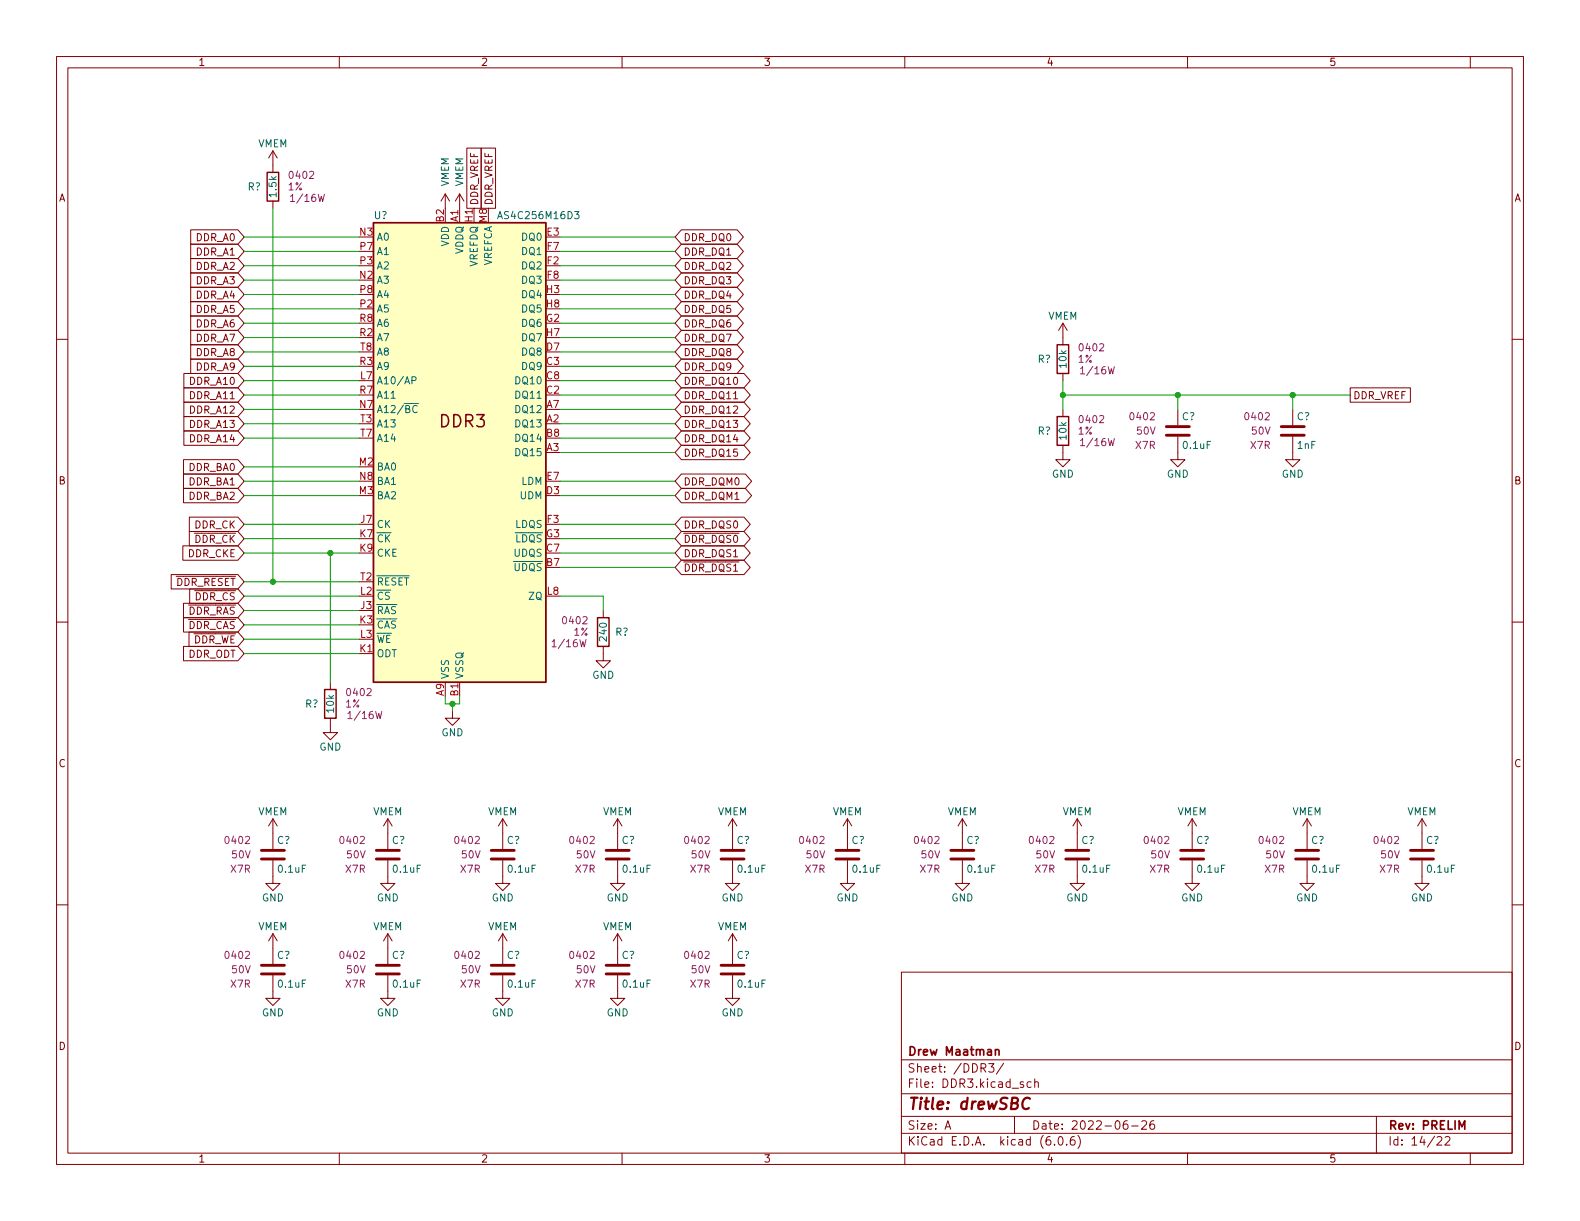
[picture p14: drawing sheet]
<svg xmlns="http://www.w3.org/2000/svg" width="279mm" height="216mm" viewBox="0 0 279 216" stroke-linecap="round" stroke-linejoin="round" font-family="sans-serif">
<defs><g id="words">
<text font-size="3" fill="#840000" x="77.8" y="75.5">DDR3</text>
<text font-size="2.8" fill="#840000" x="160.4" y="196.2">Title: drewSBC</text>
<g font-size="2.1" fill="#840000">
<text x="160.4" y="189.7">Sheet: /DDR3/</text>
<text x="160.4" y="186.7">Drew Maatman</text>
<text x="160.4" y="192.4">File: DDR3.kicad_sch</text>
<text x="160.4" y="202.5">KiCad E.D.A. kicad (6.0.6)</text>
<text x="160.4" y="199.7">Size: A</text>
<text x="182.4" y="199.7">Date: 2022-06-26</text>
<text x="245.4" y="199.7">Rev: PRELIM</text>
<text x="245.4" y="202.5">Id: 14/22</text>
</g>
<g font-size="1.8" fill="#840000">
<text x="35" y="11.6">1</text>
<text x="85" y="11.6">2</text>
<text x="135" y="11.6">3</text>
<text x="185" y="11.6">4</text>
<text x="235" y="11.6">5</text>
<text x="10.3" y="35.6">A</text>
<text x="267.7" y="35.6">A</text>
<text x="84.5" y="36.4" transform="rotate(-90 84.5 36.4)">DDR_VREF</text>
<text x="87.1" y="36.4" transform="rotate(-90 87.1 36.4)">DDR_VREF</text>
<text x="34.7" y="47.7">DDR_A2</text>
<text x="34.7" y="42.6">DDR_A0</text>
<text x="34.7" y="45.2">DDR_A1</text>
<text x="120.8" y="45.2">DDR_DQ1</text>
<text x="120.8" y="42.6">DDR_DQ0</text>
<text x="120.8" y="47.7">DDR_DQ2</text>
<text x="34.7" y="52.8">DDR_A4</text>
<text x="34.7" y="50.3">DDR_A3</text>
<text x="120.8" y="50.3">DDR_DQ3</text>
<text x="120.8" y="52.8">DDR_DQ4</text>
<text x="34.7" y="57.9">DDR_A6</text>
<text x="34.7" y="55.3">DDR_A5</text>
<text x="120.8" y="57.9">DDR_DQ6</text>
<text x="120.8" y="55.3">DDR_DQ5</text>
<text x="34.7" y="65.5">DDR_A9</text>
<text x="34.7" y="63">DDR_A8</text>
<text x="34.7" y="60.4">DDR_A7</text>
<text x="120.8" y="63">DDR_DQ8</text>
<text x="120.8" y="65.5">DDR_DQ9</text>
<text x="120.8" y="60.4">DDR_DQ7</text>
<text x="33.7" y="70.6">DDR_A11</text>
<text x="33.7" y="68">DDR_A10</text>
<text x="120.8" y="70.6">DDR_DQ11</text>
<text x="120.8" y="68">DDR_DQ10</text>
<text x="239.2" y="70.6">DDR_VREF</text>
<text x="33.7" y="73.1">DDR_A12</text>
<text x="33.7" y="75.7">DDR_A13</text>
<text x="120.8" y="75.7">DDR_DQ13</text>
<text x="120.8" y="73.1">DDR_DQ12</text>
<text x="33.4" y="83.3">DDR_BA0</text>
<text x="33.7" y="78.2">DDR_A14</text>
<text x="120.8" y="78.2">DDR_DQ14</text>
<text x="120.8" y="80.7">DDR_DQ15</text>
<text x="10.3" y="85.7">B</text>
<text x="33.4" y="85.8">DDR_BA1</text>
<text x="33.4" y="88.4">DDR_BA2</text>
<text x="120.8" y="88.4">DDR_DQM1</text>
<text x="120.8" y="85.8">DDR_DQM0</text>
<text x="267.7" y="85.7">B</text>
<text x="33" y="96">~{DDR_CK}</text>
<text x="34.4" y="93.4">DDR_CK</text>
<text x="120.8" y="96">~{DDR_DQS0}</text>
<text x="120.8" y="93.4">DDR_DQS0</text>
<text x="33.2" y="98.5">DDR_CKE</text>
<text x="120.8" y="101.1">~{DDR_DQS1}</text>
<text x="120.8" y="98.5">DDR_DQS1</text>
<text x="29.7" y="103.6">~{DDR_RESET}</text>
<text x="33.1" y="106.1">~{DDR_CS}</text>
<text x="31.8" y="108.7">~{DDR_RAS}</text>
<text x="31.8" y="111.2">~{DDR_CAS}</text>
<text x="32.7" y="113.8">~{DDR_WE}</text>
<text x="33.2" y="116.3">DDR_ODT</text>
<text x="10.3" y="135.6">C</text>
<text x="267.7" y="135.6">C</text>
<text x="10.3" y="185.7">D</text>
<text x="267.7" y="185.7">D</text>
<text x="35" y="205.6">1</text>
<text x="85" y="205.6">2</text>
<text x="135" y="205.6">3</text>
<text x="185" y="205.6">4</text>
<text x="235" y="205.6">5</text>
</g>
<g font-size="1.8" fill="#006464">
<text x="45.6" y="26">VMEM</text>
<text x="43.8" y="33.7">R?</text>
<text x="48.9" y="34.7" transform="rotate(-90 48.9 34.7)">1.5k</text>
<text x="79.4" y="33" transform="rotate(-90 79.4 33)">VMEM</text>
<text x="81.9" y="33" transform="rotate(-90 81.9 33)">VMEM</text>
<text x="66.1" y="38.7">U?</text>
<text x="88.6" y="38.7">AS4C256M16D3</text>
<text x="66.5" y="42.5">A0</text>
<text x="66.5" y="47.6">A2</text>
<text x="66.5" y="45.1">A1</text>
<text x="79.4" y="43.6" transform="rotate(-90 79.4 43.6)">VDD</text>
<text x="81.9" y="45" transform="rotate(-90 81.9 45)">VDDQ</text>
<text x="84.5" y="47.2" transform="rotate(-90 84.5 47.2)">VREFDQ</text>
<text x="87" y="47.1" transform="rotate(-90 87 47.1)">VREFCA</text>
<text x="92.4" y="42.5">DQ0</text>
<text x="92.4" y="47.6">DQ2</text>
<text x="92.4" y="45.1">DQ1</text>
<text x="66.5" y="50.2">A3</text>
<text x="66.5" y="52.7">A4</text>
<text x="92.4" y="50.2">DQ3</text>
<text x="92.4" y="52.7">DQ4</text>
<text x="66.5" y="55.2">A5</text>
<text x="66.5" y="57.8">A6</text>
<text x="92.4" y="57.8">DQ6</text>
<text x="92.4" y="55.2">DQ5</text>
<text x="185.3" y="56.5">VMEM</text>
<text x="66.5" y="60.3">A7</text>
<text x="66.5" y="65.4">A9</text>
<text x="66.5" y="62.9">A8</text>
<text x="92.4" y="60.3">DQ7</text>
<text x="92.4" y="65.4">DQ9</text>
<text x="92.4" y="62.9">DQ8</text>
<text x="183.5" y="64.1">R?</text>
<text x="188.6" y="65" transform="rotate(-90 188.6 65)">10k</text>
<text x="66.5" y="67.9">A10/AP</text>
<text x="66.5" y="70.5">A11</text>
<text x="91.4" y="70.5">DQ11</text>
<text x="91.4" y="67.9">DQ10</text>
<text x="66.5" y="73">A12/~{BC}</text>
<text x="66.5" y="75.6">A13</text>
<text x="91.4" y="75.6">DQ13</text>
<text x="91.4" y="73">DQ12</text>
<text x="183.5" y="76.8">R?</text>
<text x="188.6" y="77.7" transform="rotate(-90 188.6 77.7)">10k</text>
<text x="209" y="74.3">C?</text>
<text x="229.3" y="74.3">C?</text>
<text x="66.5" y="78.1">A14</text>
<text x="66.5" y="83.2">BA0</text>
<text x="91.4" y="80.6">DQ15</text>
<text x="91.4" y="78.1">DQ14</text>
<text x="209.3" y="79.4">0.1uF</text>
<text x="229.5" y="79.4">1nF</text>
<text x="66.5" y="88.3">BA2</text>
<text x="66.5" y="85.7">BA1</text>
<text x="92" y="88.3">UDM</text>
<text x="92.2" y="85.7">LDM</text>
<text x="186" y="84.5">GND</text>
<text x="206.3" y="84.5">GND</text>
<text x="226.6" y="84.5">GND</text>
<text x="66.5" y="93.3">CK</text>
<text x="66.5" y="95.9">~{CK}</text>
<text x="89.7" y="95.9">~{LDQS}</text>
<text x="91.1" y="93.3">LDQS</text>
<text x="66.5" y="98.4">CKE</text>
<text x="89.5" y="101">~{UDQS}</text>
<text x="90.9" y="98.4">UDQS</text>
<text x="66.5" y="106">~{CS}</text>
<text x="66.5" y="103.5">~{RESET}</text>
<text x="93.6" y="106">ZQ</text>
<text x="66.5" y="108.6">~{RAS}</text>
<text x="66.5" y="111.1">~{CAS}</text>
<text x="66.5" y="113.7">~{WE}</text>
<text x="107.3" y="113.2" transform="rotate(-90 107.3 113.2)">240</text>
<text x="108.8" y="112.4">R?</text>
<text x="66.5" y="116.2">ODT</text>
<text x="54" y="125.1">R?</text>
<text x="59.1" y="125.9" transform="rotate(-90 59.1 125.9)">10k</text>
<text x="79.4" y="120.1" transform="rotate(-90 79.4 120.1)">VSS</text>
<text x="81.9" y="120.1" transform="rotate(-90 81.9 120.1)">VSSQ</text>
<text x="104.7" y="120">GND</text>
<text x="78" y="130.2">GND</text>
<text x="56.5" y="132.7">GND</text>
<text x="45.6" y="144.1">VMEM</text>
<text x="49" y="149.2">C?</text>
<text x="65.9" y="144.1">VMEM</text>
<text x="69.3" y="149.2">C?</text>
<text x="86.2" y="144.1">VMEM</text>
<text x="89.6" y="149.2">C?</text>
<text x="106.6" y="144.1">VMEM</text>
<text x="109.9" y="149.2">C?</text>
<text x="126.9" y="144.1">VMEM</text>
<text x="130.3" y="149.2">C?</text>
<text x="147.2" y="144.1">VMEM</text>
<text x="150.6" y="149.2">C?</text>
<text x="167.5" y="144.1">VMEM</text>
<text x="170.9" y="149.2">C?</text>
<text x="187.8" y="144.1">VMEM</text>
<text x="191.2" y="149.2">C?</text>
<text x="208.2" y="144.1">VMEM</text>
<text x="211.5" y="149.2">C?</text>
<text x="228.5" y="144.1">VMEM</text>
<text x="231.9" y="149.2">C?</text>
<text x="248.8" y="144.1">VMEM</text>
<text x="252.2" y="149.2">C?</text>
<text x="49.3" y="154.3">0.1uF</text>
<text x="69.6" y="154.3">0.1uF</text>
<text x="89.9" y="154.3">0.1uF</text>
<text x="110.3" y="154.3">0.1uF</text>
<text x="130.6" y="154.3">0.1uF</text>
<text x="150.9" y="154.3">0.1uF</text>
<text x="171.2" y="154.3">0.1uF</text>
<text x="191.5" y="154.3">0.1uF</text>
<text x="211.9" y="154.3">0.1uF</text>
<text x="232.2" y="154.3">0.1uF</text>
<text x="252.5" y="154.3">0.1uF</text>
<text x="46.3" y="159.4">GND</text>
<text x="66.6" y="159.4">GND</text>
<text x="86.9" y="159.4">GND</text>
<text x="107.3" y="159.4">GND</text>
<text x="127.6" y="159.4">GND</text>
<text x="147.9" y="159.4">GND</text>
<text x="168.2" y="159.4">GND</text>
<text x="188.5" y="159.4">GND</text>
<text x="208.9" y="159.4">GND</text>
<text x="229.2" y="159.4">GND</text>
<text x="249.5" y="159.4">GND</text>
<text x="45.6" y="164.5">VMEM</text>
<text x="65.9" y="164.5">VMEM</text>
<text x="86.2" y="164.5">VMEM</text>
<text x="106.6" y="164.5">VMEM</text>
<text x="126.9" y="164.5">VMEM</text>
<text x="49" y="169.5">C?</text>
<text x="69.3" y="169.5">C?</text>
<text x="89.6" y="169.5">C?</text>
<text x="109.9" y="169.5">C?</text>
<text x="130.3" y="169.5">C?</text>
<text x="46.3" y="179.7">GND</text>
<text x="49.3" y="174.6">0.1uF</text>
<text x="66.6" y="179.7">GND</text>
<text x="69.6" y="174.6">0.1uF</text>
<text x="86.9" y="179.7">GND</text>
<text x="89.9" y="174.6">0.1uF</text>
<text x="107.3" y="179.7">GND</text>
<text x="110.3" y="174.6">0.1uF</text>
<text x="127.6" y="179.7">GND</text>
<text x="130.6" y="174.6">0.1uF</text>
</g>
<g font-size="1.8" fill="#840084">
<text x="50.9" y="33.7">1%</text>
<text x="51.3" y="31.6">0402</text>
<text x="51.8" y="35.7">1/16W</text>
<text x="190.6" y="64.1">1%</text>
<text x="191" y="62.1">0402</text>
<text x="191.5" y="66.2">1/16W</text>
<text x="190.6" y="76.8">1%</text>
<text x="191" y="74.8">0402</text>
<text x="200" y="74.3">0402</text>
<text x="201.1" y="76.8">50V</text>
<text x="220.3" y="74.3">0402</text>
<text x="221.4" y="76.8">50V</text>
<text x="191.5" y="78.9">1/16W</text>
<text x="200.8" y="79.4">X7R</text>
<text x="221.1" y="79.4">X7R</text>
<text x="99.7" y="110.4">0402</text>
<text x="101.5" y="112.4">1%</text>
<text x="98" y="114.4">1/16W</text>
<text x="61.1" y="125.1">1%</text>
<text x="61.5" y="123.1">0402</text>
<text x="61.9" y="127.1">1/16W</text>
<text x="40" y="149.2">0402</text>
<text x="60.3" y="149.2">0402</text>
<text x="80.6" y="149.2">0402</text>
<text x="100.9" y="149.2">0402</text>
<text x="121.3" y="149.2">0402</text>
<text x="141.6" y="149.2">0402</text>
<text x="161.9" y="149.2">0402</text>
<text x="182.2" y="149.2">0402</text>
<text x="202.5" y="149.2">0402</text>
<text x="222.9" y="149.2">0402</text>
<text x="243.2" y="149.2">0402</text>
<text x="40.8" y="154.3">X7R</text>
<text x="41" y="151.8">50V</text>
<text x="61.1" y="154.3">X7R</text>
<text x="61.4" y="151.8">50V</text>
<text x="81.4" y="154.3">X7R</text>
<text x="81.7" y="151.8">50V</text>
<text x="101.8" y="154.3">X7R</text>
<text x="102" y="151.8">50V</text>
<text x="122.1" y="154.3">X7R</text>
<text x="122.3" y="151.8">50V</text>
<text x="142.4" y="154.3">X7R</text>
<text x="142.6" y="151.8">50V</text>
<text x="162.7" y="154.3">X7R</text>
<text x="163" y="151.8">50V</text>
<text x="183" y="154.3">X7R</text>
<text x="183.3" y="151.8">50V</text>
<text x="203.4" y="154.3">X7R</text>
<text x="203.6" y="151.8">50V</text>
<text x="223.7" y="154.3">X7R</text>
<text x="223.9" y="151.8">50V</text>
<text x="244" y="154.3">X7R</text>
<text x="244.2" y="151.8">50V</text>
<text x="40" y="169.5">0402</text>
<text x="41" y="172.1">50V</text>
<text x="60.3" y="169.5">0402</text>
<text x="61.4" y="172.1">50V</text>
<text x="80.6" y="169.5">0402</text>
<text x="81.7" y="172.1">50V</text>
<text x="100.9" y="169.5">0402</text>
<text x="102" y="172.1">50V</text>
<text x="121.3" y="169.5">0402</text>
<text x="122.3" y="172.1">50V</text>
<text x="40.8" y="174.6">X7R</text>
<text x="61.1" y="174.6">X7R</text>
<text x="81.4" y="174.6">X7R</text>
<text x="101.8" y="174.6">X7R</text>
<text x="122.1" y="174.6">X7R</text>
</g>
<g font-size="1.8" fill="#a90000">
<text x="63.6" y="41.7">N3</text>
<text x="78.5" y="39.2" transform="rotate(-90 78.5 39.2)">B2</text>
<text x="81" y="39.2" transform="rotate(-90 81 39.2)">A1</text>
<text x="83.6" y="39.2" transform="rotate(-90 83.6 39.2)">H1</text>
<text x="86.1" y="39.3" transform="rotate(-90 86.1 39.3)">M8</text>
<text x="96.7" y="41.7">E3</text>
<text x="63.7" y="46.7">P3</text>
<text x="63.7" y="44.2">P7</text>
<text x="96.8" y="46.7">F2</text>
<text x="96.8" y="44.2">F7</text>
<text x="63.6" y="49.3">N2</text>
<text x="63.7" y="51.8">P8</text>
<text x="96.7" y="51.8">H3</text>
<text x="96.8" y="49.3">F8</text>
<text x="63.6" y="59.4">R2</text>
<text x="63.6" y="56.9">R8</text>
<text x="63.7" y="54.4">P2</text>
<text x="96.6" y="56.9">G2</text>
<text x="96.7" y="59.4">H7</text>
<text x="96.7" y="54.4">H8</text>
<text x="63.6" y="64.5">R3</text>
<text x="63.7" y="62">T8</text>
<text x="96.7" y="64.5">C3</text>
<text x="96.7" y="62">D7</text>
<text x="63.6" y="69.6">R7</text>
<text x="63.7" y="67.1">L7</text>
<text x="96.7" y="69.6">C2</text>
<text x="96.7" y="67.1">C8</text>
<text x="63.6" y="72.1">N7</text>
<text x="63.7" y="74.7">T3</text>
<text x="63.7" y="77.2">T7</text>
<text x="96.7" y="74.7">A2</text>
<text x="96.7" y="72.1">A7</text>
<text x="96.7" y="77.2">B8</text>
<text x="63.5" y="82.3">M2</text>
<text x="96.7" y="79.8">A3</text>
<text x="63.5" y="87.4">M3</text>
<text x="63.6" y="84.8">N8</text>
<text x="96.7" y="87.4">D3</text>
<text x="96.7" y="84.8">E7</text>
<text x="63.6" y="95">K7</text>
<text x="63.8" y="92.5">J7</text>
<text x="96.6" y="95">G3</text>
<text x="96.8" y="92.5">F3</text>
<text x="63.6" y="97.5">K9</text>
<text x="96.7" y="100.1">B7</text>
<text x="96.7" y="97.5">C7</text>
<text x="63.7" y="105.2">L2</text>
<text x="63.7" y="102.6">T2</text>
<text x="63.8" y="107.7">J3</text>
<text x="96.8" y="105.2">L8</text>
<text x="63.6" y="110.2">K3</text>
<text x="63.7" y="112.8">L3</text>
<text x="63.6" y="115.3">K1</text>
<text x="78.5" y="123.1" transform="rotate(-90 78.5 123.1)">A9</text>
<text x="81" y="123.1" transform="rotate(-90 81 123.1)">B1</text>
</g>
</g></defs>
<g fill="none" stroke="#840000" stroke-width=".18">
<path d="M10 10h259.4v195.9h-259.4zM12 12h255.4v191.9h-255.4zM60 10v2M110 10v2M160 10v2M210 10v2M260 10v2M48.3 26.7v3.8M48.3 35.6v1.2M48.3 26.7l-.8 1.2M48.3 26.7l.7 1.2M78.7 34.3l-.7 1.3"/>
<path d="M78.7 34.3v2.5M78.7 34.3l.8 1.3M81.3 34.3l-.8 1.3M81.3 34.3v2.5M81.3 34.3l.7 1.3M82.5 26.2h2.6v10.6h-2.6zM85.1 26.2h2.5v10.6h-2.5zM10 60h2M33.7 55.9h8.4l1.1 1.3-1.1 1.2h-8.4zM33.7 53.3h8.4l1.1 1.3-1.1 1.3h-8.4zM33.7 50.8h8.4l1.1 1.3-1.1 1.2h-8.4zM33.7 45.7h8.4l1.1 1.3-1.1 1.3h-8.4z"/>
<path d="M33.7 48.3h8.4l1.1 1.2-1.1 1.3h-8.4zM33.7 40.6h8.4l1.1 1.3-1.1 1.3h-8.4zM33.7 43.2h8.4l1.1 1.3-1.1 1.2h-8.4zM33.7 58.4h8.4l1.1 1.3-1.1 1.3h-8.4zM120.5 43.2h9.8l1.2 1.3-1.2 1.2h-9.8l-1.1-1.2zM120.5 40.6h9.8l1.2 1.3-1.2 1.3h-9.8l-1.1-1.3zM120.5 45.7h9.8l1.2 1.3-1.2 1.3h-9.8l-1.1-1.3zM120.5 55.9h9.8l1.2 1.3-1.2 1.2h-9.8l-1.1-1.2zM120.5 48.3h9.8l1.2 1.2-1.2 1.3h-9.8l-1.1-1.3zM120.5 50.8h9.8l1.2 1.3-1.2 1.2h-9.8l-1.1-1.2zM120.5 58.4h9.8l1.2 1.3-1.2 1.3h-9.8l-1.1-1.3zM120.5 53.3h9.8l1.2 1.3-1.2 1.3h-9.8l-1.1-1.3z"/>
<path d="M188 57.2v3.8M188 57.2l-.8 1.2M188 57.2l.7 1.2M267.4 60h2M32.5 71.1h9.6l1.1 1.3-1.1 1.3h-9.6zM32.5 73.7h9.6l1.1 1.2-1.1 1.3h-9.6zM32.5 68.6h9.6l1.1 1.3-1.1 1.2h-9.6zM32.5 66h9.6l1.1 1.3-1.1 1.3h-9.6zM32.5 76.2h9.6l1.1 1.3-1.1 1.2h-9.6zM33.7 63.5h8.4l1.1 1.3-1.1 1.2h-8.4zM33.7 61h8.4l1.1 1.2-1.1 1.3h-8.4zM120.5 61h9.8l1.2 1.2-1.2 1.3h-9.8l-1.1-1.3z"/>
<path d="M120.5 63.5h9.8l1.2 1.3-1.2 1.2h-9.8l-1.1-1.2zM120.5 76.2h11.1l1.1 1.3-1.1 1.2h-11.1l-1.1-1.2zM120.5 73.7h11.1l1.1 1.2-1.1 1.3h-11.1l-1.1-1.3zM120.5 71.1h11.1l1.1 1.3-1.1 1.3h-11.1l-1.1-1.3zM120.5 68.6h11.1l1.1 1.3-1.1 1.2h-11.1l-1.1-1.2zM120.5 78.7h11.1l1.1 1.3-1.1 1.3h-11.1l-1.1-1.3zM120.5 66h11.1l1.1 1.3-1.1 1.3h-11.1l-1.1-1.3zM188 78.7v2.6h1.2l-1.2 1.3-1.3-1.3h1.3M188 66v1.3M188 72.4v1.3M208.3 77.2v4.1h1.2l-1.2 1.3-1.3-1.3h1.3M208.3 72.4v2.8"/>
<path d="M228.6 77.2v4.1h1.3l-1.3 1.3-1.3-1.3h1.3M228.6 72.4v2.8M238.8 68.6h10.6v2.5h-10.6zM32.3 96.5h9.8l1.1 1.3-1.1 1.3h-9.8zM32.5 83.8h9.6l1.1 1.3-1.1 1.3h-9.6zM32.5 81.3h9.6l1.1 1.3-1.1 1.2h-9.6zM32.5 86.4h9.6l1.1 1.2-1.1 1.3h-9.6zM33.5 94h8.6l1.1 1.3-1.1 1.2h-8.6zM33.5 91.4h8.6l1.1 1.3-1.1 1.3h-8.6zM120.5 94h11.1l1.1 1.3-1.1 1.2h-11.1l-1.1-1.2zM120.5 99.1h11.1l1.1 1.2-1.1 1.3h-11.1l-1.1-1.3zM120.5 96.5h11.1l1.1 1.3-1.1 1.3h-11.1l-1.1-1.3z"/>
<path d="M120.5 91.4h11.1l1.1 1.3-1.1 1.3h-11.1l-1.1-1.3zM120.5 86.4h11.3l1.1 1.2-1.1 1.3h-11.3l-1.1-1.3zM120.5 83.8h11.3l1.1 1.3-1.1 1.3h-11.3l-1.1-1.3zM10 110h2M30.3 101.6h11.8l1.1 1.3-1.1 1.2h-11.8zM32.5 114.3h9.6l1.1 1.3-1.1 1.2h-9.6zM32.5 106.7h9.6l1.1 1.3-1.1 1.2h-9.6zM32.5 109.2h9.6l1.1 1.3-1.1 1.3h-9.6zM33.4 111.8h8.7l1.1 1.2-1.1 1.3h-8.7zM33.5 104.1h8.6l1.1 1.3-1.1 1.3h-8.6zM106.7 114.3v2.5h1.2l-1.2 1.3-1.3-1.3h1.3M106.7 108v1.2"/>
<path d="M267.4 110h2M58.4 127v2.5h1.3l-1.3 1.3-1.3-1.3h1.3M58.4 120.7v1.2M80 125.7v1.3h1.3l-1.3 1.3-1.3-1.3h1.3M10 160h2M48.3 152.1v4.1h1.2l-1.2 1.3-1.3-1.3h1.3M48.3 144.8v5.3M48.3 144.8l-.8 1.3M48.3 144.8l.7 1.3M68.6 152.1v4.1h1.2l-1.2 1.3-1.3-1.3h1.3M68.6 144.8l-.8 1.3M68.6 144.8v5.3"/>
<path d="M68.6 144.8l.7 1.3M88.9 152.1v4.1h1.3l-1.3 1.3-1.3-1.3h1.3M88.9 144.8l-.8 1.3M88.9 144.8v5.3M88.9 144.8l.8 1.3M109.2 152.1v4.1h1.3l-1.3 1.3-1.3-1.3h1.3M109.2 144.8v5.3M109.2 144.8l-.7 1.3M109.2 144.8l.8 1.3M129.5 152.1v4.1h1.3l-1.3 1.3-1.2-1.3h1.2M129.5 144.8v5.3M129.5 144.8l-.7 1.3"/>
<path d="M129.5 144.8l.8 1.3M149.9 152.1v4.1h1.2l-1.2 1.3-1.3-1.3h1.3M149.9 144.8l-.8 1.3M149.9 144.8v5.3M149.9 144.8l.7 1.3M170.2 152.1v4.1h1.2l-1.2 1.3-1.3-1.3h1.3M170.2 144.8v5.3M170.2 144.8l-.8 1.3M170.2 144.8l.7 1.3M190.5 152.1v4.1h1.3l-1.3 1.3-1.3-1.3h1.3M190.5 144.8l-.8 1.3M190.5 144.8v5.3"/>
<path d="M190.5 144.8l.8 1.3M210.8 152.1v4.1h1.3l-1.3 1.3-1.3-1.3h1.3M210.8 144.8v5.3M210.8 144.8l-.7 1.3M210.8 144.8l.8 1.3M231.1 152.1v4.1h1.3l-1.3 1.3-1.2-1.3h1.2M231.1 144.8v5.3M231.1 144.8l-.7 1.3M231.1 144.8l.8 1.3M251.5 152.1v4.1h1.2l-1.2 1.3-1.3-1.3h1.3M251.5 144.8v5.3M251.5 144.8l-.8 1.3"/>
<path d="M251.5 144.8l.7 1.3M267.4 160h2M48.3 172.5v4h1.2l-1.2 1.3-1.3-1.3h1.3M48.3 165.1v5.3M48.3 165.1l-.8 1.3M48.3 165.1l.7 1.3M68.6 172.5v4h1.2l-1.2 1.3-1.3-1.3h1.3M68.6 165.1v5.3M68.6 165.1l-.8 1.3M68.6 165.1l.7 1.3M88.9 172.5v4h1.3l-1.3 1.3-1.3-1.3h1.3M88.9 165.1v5.3"/>
<path d="M88.9 165.1l-.8 1.3M88.9 165.1l.8 1.3M109.2 172.5v4h1.3l-1.3 1.3-1.3-1.3h1.3M109.2 165.1l-.7 1.3M109.2 165.1v5.3M109.2 165.1l.8 1.3M129.5 172.5v4h1.3l-1.3 1.3-1.2-1.3h1.2M129.5 165.1v5.3M129.5 165.1l-.7 1.3M129.5 165.1l.8 1.3M159.4 171.9h108v32h-108zM159.4 197.4h108"/>
<path d="M159.4 193.4h108M159.4 187.4h108M167.1 199.7l.5-1.5 .5 1.5M167.3 199.2h.7M174.8 188.1h1l-.5 .6 .4 .1v.6l-.2 .2h-.5l-.2-.2M177.5 188l-1.3 1.9M179.4 197.4v3M182.3 191.4l-.4-.1-.3 .3v.4l.2 .2h.5M183 191.4l.2-.1 .3 .1 .1 .9M183 190.8v1.5M199.3 198.2a.59 .59 0 0 0-.7 .6v.6l.2 .2 .4 .1 .2-.2 .1-.5-.2-.2-.4-.1-.3 .3M200.1 199.1h1.2"/>
<path d="M201.9 198.3l.6-.1 .2 .1 .1 .3-1 1.1h1M204 198.2a.59 .59 0 0 0-.7 .6v.6l.2 .2 .4 .1 .2-.2 .1-.5-.2-.2-.4-.1-.3 .3M243.4 197.4v6.5M60 203.9v2M110 203.9v2M159.4 200.4h108M160 203.9v2M186.5 202.3v.2M187.3 201h.2a.81 .81 0 0 1 .6 .6 .81 .81 0 0 1-.3 .8l-.2 .1a.81 .81 0 0 1-.6-.6 .81 .81 0 0 1 .3-.9zM188.6 202.3v.2M190 201a.59 .59 0 0 0-.7 .6v.6l.1 .2 .4 .1 .2-.2 .1-.5-.1-.2-.5-.1-.2 .3M190.6 200.8a1.72 1.72 0 0 1 0 2.2"/>
<path d="M210 203.9v2M254.1 201.1l.6-.1 .2 .1 .1 .3-1 1.1h1M255.5 201.1l.6-.1 .2 .1 .1 .3-.9 1.1h.9M260 203.9v2"/>
</g>
<path d="M176 185.7l.2-.1 .4 .1 .1 .9M176 185.6v1M258 199.7v-1.5l.5 1 .5-1v1.5" fill="none" stroke="#840000" stroke-width=".3"/>
<path d="M182.1 194.3a.88 .88 0 0 0-1 0 .88 .88 0 0 0-.3 .9 .69 .69 0 0 0 .3 .8 .69 .69 0 0 0 .8-.1" fill="none" stroke="#840000" stroke-width=".4"/>
<path d="M47.2 30.5h2.1v5.1h-2.1zM66 39.4h30.5v81.3h-30.5zM186.9 61h2.1v5h-2.1zM186.9 73.7h2.1v5h-2.1zM105.7 109.2h2v5.1h-2zM57.4 121.9h2v5.1h-2z" fill="none" stroke="#840000" stroke-width=".25"/>
<g fill="none" stroke="#840000" stroke-width=".51">
<path d="M206.2 77h4.1M206.2 75.4h4.1M226.6 77h4M226.6 75.4h4M46.2 151.9h4.1M46.2 150.4h4.1M66.5 151.9h4.1M66.5 150.4h4.1M86.9 151.9h4M86.9 150.4h4M107.2 151.9h4.1M107.2 150.4h4.1"/>
<path d="M127.5 151.9h4.1M127.5 150.4h4.1M147.8 151.9h4.1M147.8 150.4h4.1M168.1 151.9h4.1M168.1 150.4h4.1M188.5 151.9h4M188.5 150.4h4M208.8 151.9h4.1M208.8 150.4h4.1M229.1 151.9h4.1M229.1 150.4h4.1"/>
<path d="M249.4 151.9h4.1M249.4 150.4h4.1M46.2 172.2h4.1M46.2 170.7h4.1M66.5 172.2h4.1M66.5 170.7h4.1M86.9 172.2h4M86.9 170.7h4M107.2 172.2h4.1M107.2 170.7h4.1M127.5 172.2h4.1M127.5 170.7h4.1"/>
</g>
<path d="M66 39.4h30.5v81.3h-30.5z" fill="#ffffc2" stroke="#ffffc2" stroke-width=".18"/>
<path d="M72.9 67.3l.6-.1 .1-.2-.1-.3-.6-.1v1.3" fill="none" stroke="#006464" stroke-width=".18"/>
<g fill="none" stroke="#009600" stroke-width=".18">
<path d="M48.3 36.8v66.1M43.2 44.5h20.3M43.2 57.2h20.3M43.2 52.1h20.3M43.2 59.7h20.3M43.2 41.9h20.3M43.2 49.5h20.3M43.2 54.6h20.3M43.2 47h20.3M99.1 44.5h20.3M99.1 57.2h20.3M99.1 52.1h20.3"/>
<path d="M99.1 59.7h20.3M99.1 41.9h20.3M99.1 49.5h20.3M99.1 54.6h20.3M99.1 47h20.3M43.2 77.5h20.3M43.2 62.2h20.3M43.2 64.8h20.3M43.2 69.9h20.3M43.2 72.4h20.3M43.2 67.3h20.3M43.2 74.9h20.3"/>
<path d="M99.1 77.5h20.3M99.1 62.2h20.3M99.1 64.8h20.3M99.1 69.9h20.3M99.1 72.4h20.3M99.1 67.3h20.3M99.1 74.9h20.3M188 67.3v5.1M188 69.9h50.8M208.3 69.9v2.5M228.6 69.9v2.5M43.2 87.6h20.3"/>
<path d="M43.2 85.1h20.3M43.2 95.3h20.3M43.2 97.8h20.3M43.2 92.7h20.3M43.2 82.6h20.3M58.4 97.8v22.9M99.1 87.6h20.3M99.1 85.1h20.3M99.1 95.3h20.3M99.1 97.8h20.3M99.1 92.7h20.3M99.1 80h20.3"/>
<path d="M43.2 102.9h20.3M43.2 110.5h20.3M43.2 115.6h20.3M43.2 105.4h20.3M43.2 108h20.3M43.2 113h20.3M99.1 105.4h7.6v2.6M99.1 100.3h20.3M78.7 123.2v1.3h2.6v-1.3M80 124.5v1.2"/>
</g>
<g fill="#009600" stroke="#009600" stroke-width=".18">
<circle cx="48.3" cy="102.9" r=".46"/>
<circle cx="58.4" cy="97.8" r=".46"/>
<circle cx="188" cy="69.9" r=".46"/>
<circle cx="80" cy="124.5" r=".46"/>
<circle cx="228.6" cy="69.9" r=".46"/>
<circle cx="208.3" cy="69.9" r=".46"/>
</g>
<use href="#words"/>
</svg>
